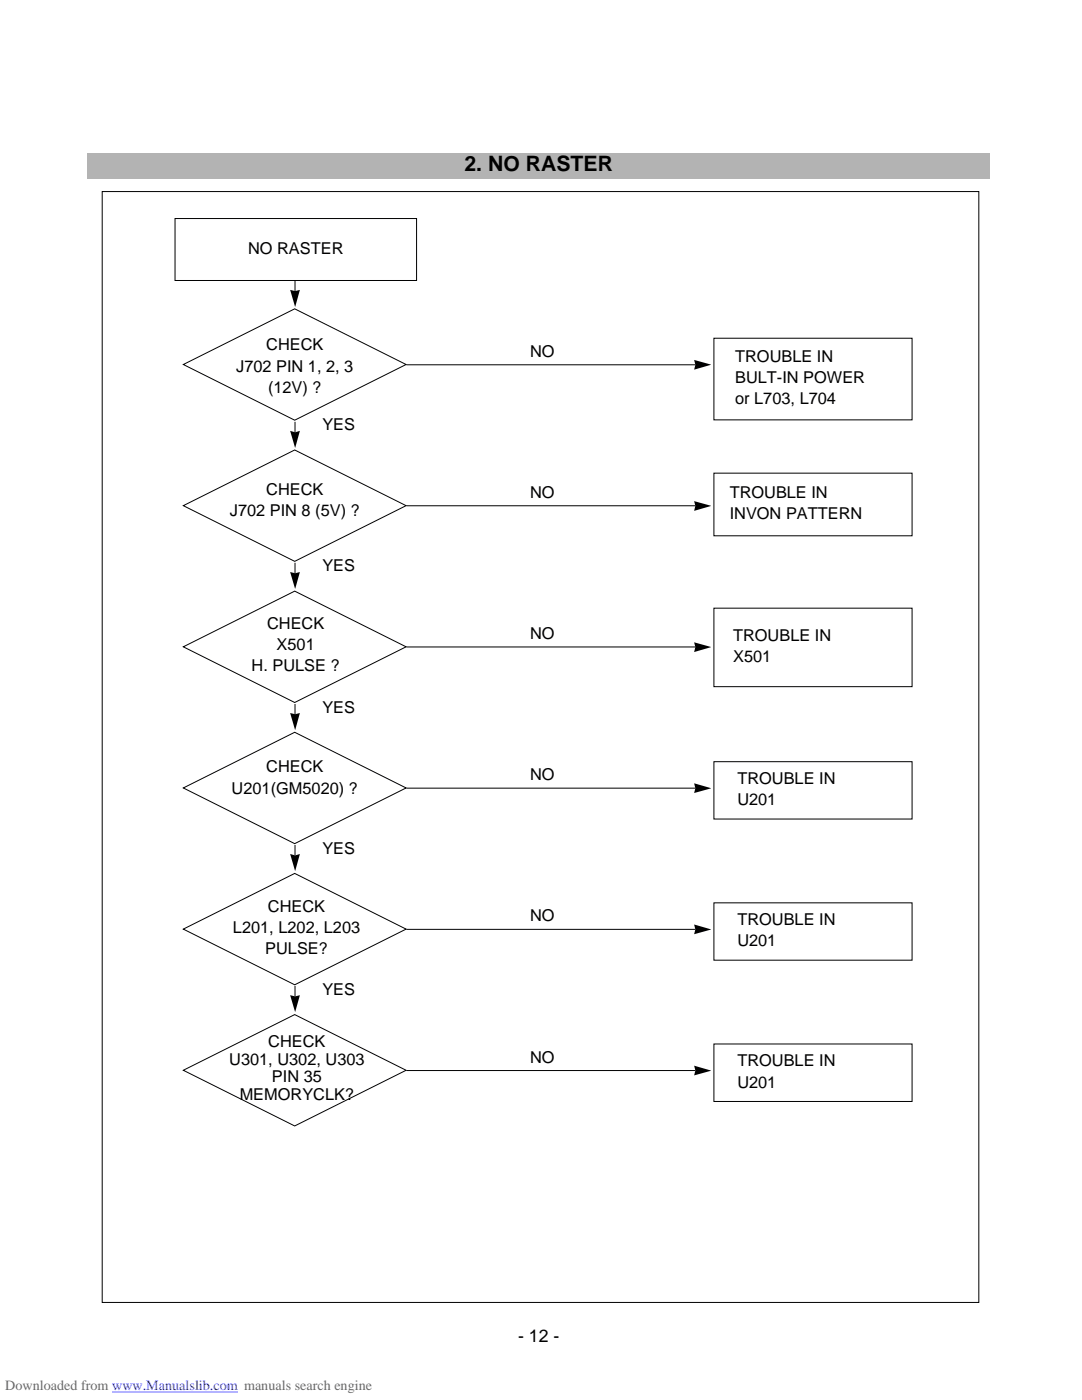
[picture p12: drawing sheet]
<svg xmlns="http://www.w3.org/2000/svg" width="216mm" height="279mm" viewBox="0 0 216 279" stroke-linecap="round" stroke-linejoin="round" font-family="sans-serif">
<defs><g id="words">
<text font-size="4.2" x="92.7" y="34.2">2. NO RASTER</text>
<text font-size="3.5" x="103.4" y="267.9">- 12 -</text>
<g font-size="3.3">
<text x="49.5" y="50.6">NO RASTER</text>
<text x="53.1" y="69.9">CHECK</text>
<text x="105.8" y="71.2">NO</text>
<text x="47.1" y="74.2">J702 PIN 1, 2, 3</text>
<text x="146.7" y="72.2">TROUBLE IN</text>
<text x="146.7" y="76.5">BULT-IN POWER</text>
<text x="53.5" y="78.4">(12V) ?</text>
<text x="146.7" y="80.7">or L703, L704</text>
<text x="64.3" y="85.8">YES</text>
<text x="53.1" y="98.8">CHECK</text>
<text x="105.8" y="99.4">NO</text>
<text x="145.6" y="99.4">TROUBLE IN</text>
<text x="45.9" y="103">J702 PIN 8 (5V) ?</text>
<text x="145.6" y="103.6">INVON PATTERN</text>
<text x="64.3" y="114">YES</text>
<text x="53.3" y="125.5">CHECK</text>
<text x="55.2" y="129.8">X501</text>
<text x="105.8" y="127.6">NO</text>
<text x="146.3" y="127.9">TROUBLE IN</text>
<text x="50.2" y="134">H. PULSE ?</text>
<text x="146.3" y="132.2">X501</text>
<text x="64.3" y="142.2">YES</text>
<text x="53.1" y="154.2">CHECK</text>
<text x="105.8" y="155.7">NO</text>
<text x="46.2" y="158.4">U201(GM5020) ?</text>
<text x="147.1" y="156.4">TROUBLE IN</text>
<text x="147.1" y="160.7">U201</text>
<text x="64.3" y="170.4">YES</text>
<text x="53.5" y="182">CHECK</text>
<text x="105.8" y="183.9">NO</text>
<text x="147.1" y="184.6">TROUBLE IN</text>
<text x="46.5" y="186.2">L201, L202, L203</text>
<text x="52.9" y="190.5">PULSE?</text>
<text x="147.1" y="188.9">U201</text>
<text x="64.3" y="198.6">YES</text>
<text x="53.5" y="208.9">CHECK</text>
<text x="45.7" y="212.5">U301, U302, U303</text>
<text x="54.3" y="216">PIN 35</text>
<text x="105.8" y="212.1">NO</text>
<text x="147.1" y="212.8">TROUBLE IN</text>
<text x="47.8" y="219.5">MEMORYCLK?</text>
<text x="147.1" y="217">U201</text>
</g>
<text font-size="2.8" fill="#696969" x="1.1" y="277.4">Downloaded from www.Manualslib.com manuals search engine</text>
</g></defs>
<path d="M17.5 30.6h180v5h-180z" fill-rule="evenodd" fill="#b3b3b3"/>
<path d="M20.4 38.2h174.9v221.7h-174.9z" fill="none" stroke="#000" stroke-width=".2"/>
<path d="M36.2 89.4h45.3v23h-45.3z" fill-rule="evenodd" fill="#fff"/>
<path d="M36.6 100.9l22.2-11.1 22.2 11.1-22.2 11.1zM81.1 100.9h57.6" fill="none" stroke="#000" stroke-width=".2"/>
<path d="M138.5 100l3.4 1-3.4 1 .2-1z" fill="#000"/>
<path d="M142.5 94.5h39.4v12.4h-39.4z" fill-rule="evenodd" fill="#fff"/>
<path d="M142.5 94.4h39.5v12.5h-39.5z" fill="none" stroke="#000" stroke-width=".2"/>
<path d="M36.2 61.2h45.3v23h-45.3z" fill-rule="evenodd" fill="#fff"/>
<path d="M36.6 72.7l22.2-11.1 22.2 11.1-22.2 11.2z" fill="none" stroke="#000" stroke-width=".2"/>
<path d="M35 43.7h48.1v12.2h-48.1z" fill-rule="evenodd" fill="#fff"/>
<path d="M34.9 43.6h48.2v12.4h-48.2zM81.1 72.8h57.6" fill="none" stroke="#000" stroke-width=".2"/>
<path d="M138.5 71.8l3.4 1-3.4 1 .2-.9z" fill="#000"/>
<path d="M142.5 67.6h39.4v16.1h-39.4z" fill-rule="evenodd" fill="#fff"/>
<path d="M142.5 67.5h39.5v16.3h-39.5z" fill="none" stroke="#000" stroke-width=".2"/>
<path d="M36.2 117.6h45.3v23h-45.3z" fill-rule="evenodd" fill="#fff"/>
<path d="M36.6 129.1l22.2-11.1 22.2 11.1-22.2 11.1zM81.1 129.1h57.6" fill="none" stroke="#000" stroke-width=".2"/>
<path d="M138.5 128.2l3.4 1-3.4 .9 .2-.9z" fill="#000"/>
<path d="M142.5 121.4h39.4v15.6h-39.4z" fill-rule="evenodd" fill="#fff"/>
<path d="M142.5 121.4h39.5v15.6h-39.5z" fill="none" stroke="#000" stroke-width=".2"/>
<path d="M36.2 145.7h45.3v23h-45.3z" fill-rule="evenodd" fill="#fff"/>
<path d="M36.6 157.3l22.2-11.2 22.2 11.2-22.2 11.1zM81.1 157.3h57.6" fill="none" stroke="#000" stroke-width=".2"/>
<path d="M138.5 156.3l3.4 1-3.4 1 .2-.9z" fill="#000"/>
<path d="M142.5 152.1h39.4v11.3h-39.4z" fill-rule="evenodd" fill="#fff"/>
<path d="M142.5 152h39.5v11.5h-39.5z" fill="none" stroke="#000" stroke-width=".2"/>
<path d="M36.2 173.9h45.3v23h-45.3z" fill-rule="evenodd" fill="#fff"/>
<path d="M36.6 185.4l22.2-11.1 22.2 11.1-22.2 11.1zM81.1 185.5h57.6" fill="none" stroke="#000" stroke-width=".2"/>
<path d="M138.5 184.5l3.4 1-3.4 .9 .2-.8z" fill="#000"/>
<path d="M142.5 180.3h39.4v11.3h-39.4z" fill-rule="evenodd" fill="#fff"/>
<path d="M142.5 180.2h39.5v11.4h-39.5z" fill="none" stroke="#000" stroke-width=".2"/>
<path d="M36.2 202.1h45.3v23h-45.3z" fill-rule="evenodd" fill="#fff"/>
<path d="M36.6 213.6l22.2-11.1 22.2 11.1-22.2 11.1zM81.1 213.6h57.6" fill="none" stroke="#000" stroke-width=".2"/>
<path d="M138.5 212.7l3.4 1-3.4 .9 .2-.9z" fill="#000"/>
<path d="M142.5 208.4h39.4v11.4h-39.4z" fill-rule="evenodd" fill="#fff"/>
<path d="M58.9 56v2.1M58.9 84.2v2.1M58.9 112.3v2.1M58.9 140.5v2M58.9 168.6v2.1M58.9 196.8v2M142.5 208.4h39.5v11.4h-39.5z" fill="none" stroke="#000" stroke-width=".2"/>
<path d="M57.9 57.9l.9 .2 1-.2-.9 3.3zM57.9 86l.9 .3 1-.3-.9 3.3zM57.9 114.2l.9 .2 1-.2-.9 3.3zM57.9 142.3l.9 .2 1-.2-.9 3.4zM57.9 170.4l.9 .3 1-.3-.9 3.4zM57.9 198.6l.9 .2 1-.2-.9 3.3z" fill="#000"/>
<path d="M22.4 277.8h25.1" fill="none" stroke="#00f" stroke-width=".2"/>
<use href="#words"/>
</svg>
